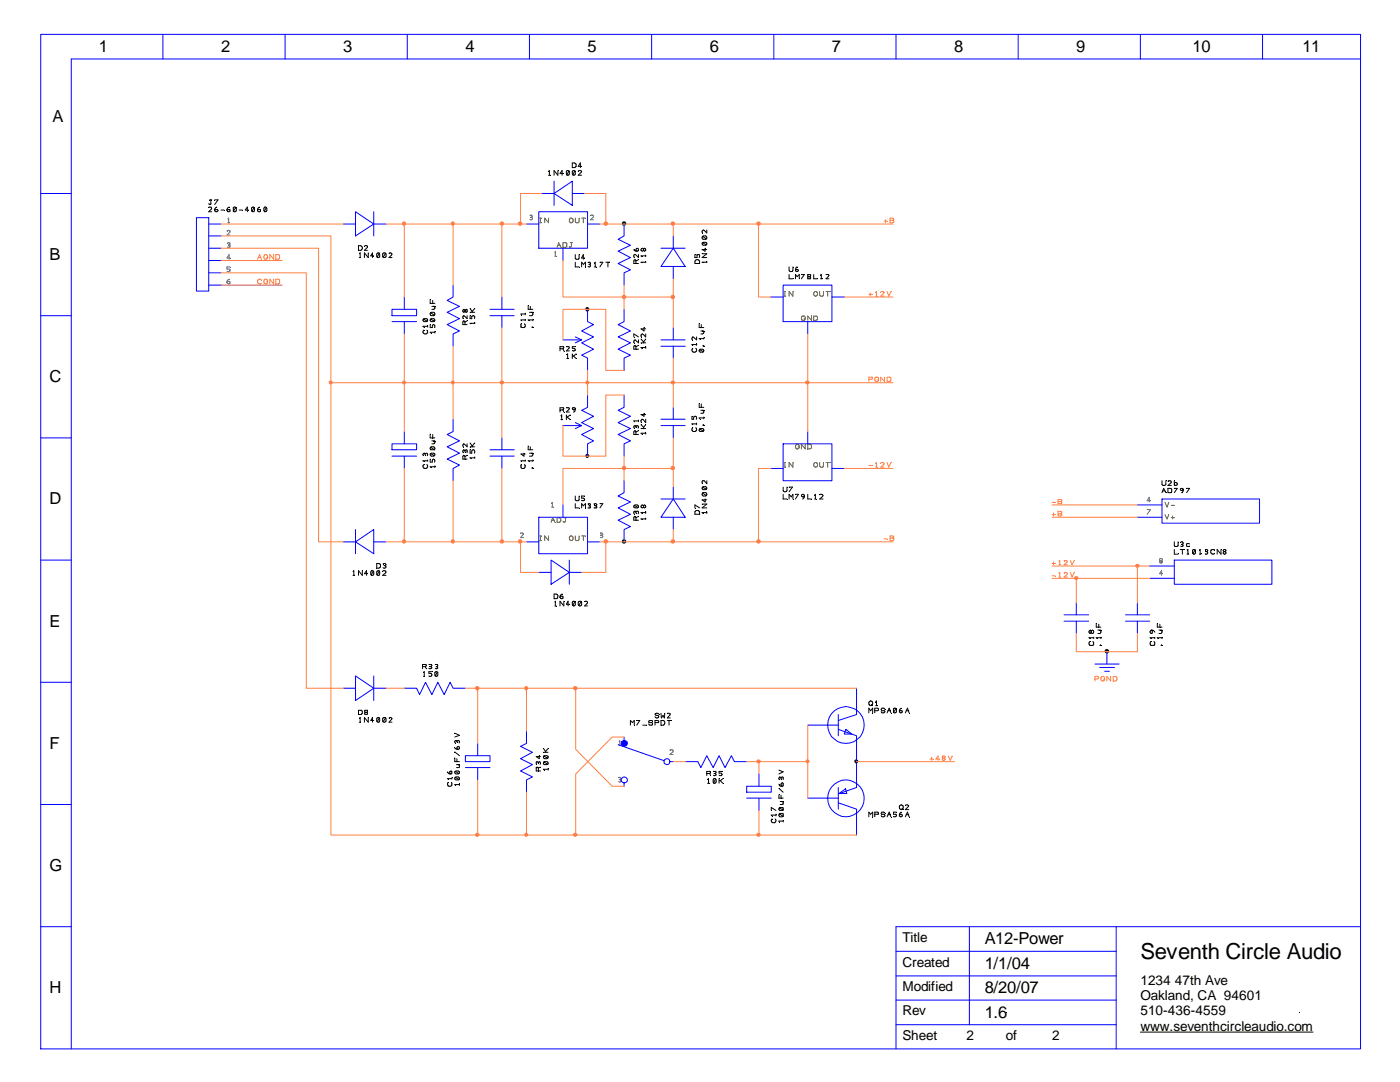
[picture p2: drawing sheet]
<svg xmlns="http://www.w3.org/2000/svg" width="279mm" height="216mm" viewBox="0 0 279 216" stroke-linecap="round" stroke-linejoin="round" font-family="sans-serif">
<defs><g id="words">
<text font-size="4.4" x="227.6" y="191.3">Seventh Circle Audio</text>
<g font-size="3.3">
<text x="19.7" y="10.4">1</text>
<text x="44.1" y="10.4">2</text>
<text x="68.5" y="10.4">3</text>
<text x="92.9" y="10.4">4</text>
<text x="117.3" y="10.4">5</text>
<text x="141.6" y="10.4">6</text>
<text x="166" y="10.4">7</text>
<text x="190.4" y="10.4">8</text>
<text x="214.8" y="10.4">9</text>
<text x="238" y="10.4">10</text>
<text x="259.9" y="10.4">11</text>
<text x="10.5" y="24.4">A</text>
<text x="9.9" y="51.8">B</text>
<text x="9.9" y="76.2">C</text>
<text x="9.9" y="100.6">D</text>
<text x="9.9" y="125.1">E</text>
<text x="9.9" y="149.4">F</text>
<text x="9.9" y="173.8">G</text>
<text x="196.5" y="188.4">A12-Power</text>
<text x="196.5" y="193.3">1/1/04</text>
<text x="9.9" y="198.2">H</text>
<text x="196.5" y="203">1.6</text>
<text x="196.5" y="198.1">8/20/07</text>
</g>
<g font-size="2.7">
<text x="180.1" y="188">Title</text>
<text x="180.1" y="192.9">Created</text>
<text x="180.1" y="197.8">Modified</text>
<text x="227.6" y="196.5">1234</text>
<text x="234.4" y="196.5">47th Ave</text>
<text x="180.1" y="202.6">Rev</text>
<text x="227.6" y="199.6">Oakland, CA 94601</text>
<text x="227.6" y="202.6">510-436-4559</text>
<text x="180.1" y="207.5">Sheet</text>
<text x="192.9" y="207.5">2</text>
<text x="200.7" y="207.5">of</text>
<text x="210" y="207.5">2</text>
<text x="227.6" y="205.7">www.seventhcircleaudio.com</text>
</g>
</g></defs>
<path d="M68.5 44.7h2.5M71 42.2l3.6 2.5-3.6 2.4zM74.6 42.2v4.9M74.6 44.7h2.4" fill="none" stroke="#00f" stroke-width=".2"/>
<g fill="none" stroke="#000" stroke-width=".2">
<path d="M71.5 49h.5l.2 .2 .1 .4-.2 .3-.6 .1zM71.7 51.4h.3M71.7 50.6l.2-.1v.9M72.7 49.1h.6v.3l-.6 .6h.6M73.5 50.5v.9l-.8-.9v.9M74.6 51.1h-.6l.3-.6v.9M75.7 50.5v.8h-.4M75.7 50.5h-.4v.8M75.7 50.5l-.4 .8M77 50.5v.6a.36 .36 0 0 1-.5 .2M77 50.5a.36 .36 0 0 0-.6 .2l.1 .6M77 50.5l-.5 .8"/>
<path d="M77.6 50.5a.36 .36 0 0 1 .6 .2l-.6 .7h.6"/>
</g>
<path d="M71.5 50h.1zM71.7 50.6l.1 .1zM72 51.4l.1 .1zM72.7 49.1l.1 .1zM73.5 50.5h.1zM74.6 51.1h.1zM75.7 50.5l.1 .1zM77 50.5v.1zM77.6 50.5l.1 .1z" fill="#000"/>
<path d="M45.5 44.4h.3" fill="none" stroke="#408080" stroke-width=".2"/>
<path d="M45.8 44.4l.1 .1z" fill="#408080"/>
<path d="M45.5 43.7l.1-.2v.9" fill="none" stroke="#408080" stroke-width=".2"/>
<path d="M45.5 43.7l.1 .1z" fill="#408080"/>
<path d="M45.3 46.1h.6v.2l-.6 .6h.6" fill="none" stroke="#408080" stroke-width=".2"/>
<path d="M45.3 46.1h.1z" fill="#408080"/>
<path d="M45.6 48.9h.3v.4h-.5" fill="none" stroke="#408080" stroke-width=".2"/>
<path d="M45.4 48.5h.5v.3l-.2 .1" fill="none" stroke="#408080" stroke-width=".2"/>
<path d="M45.4 48.5l.1 .1z" fill="#408080"/>
<path d="M45.9 51.5h-.6l.4-.7v.9" fill="none" stroke="#408080" stroke-width=".2"/>
<path d="M45.9 51.5l.1 .1z" fill="#408080"/>
<path d="M45.9 53.3h-.6v.4l.6 .1v.3h-.6" fill="none" stroke="#408080" stroke-width=".2"/>
<path d="M45.9 53.3h.1z" fill="#408080"/>
<path d="M45.4 56.2h.5v.4a.36 .36 0 0 1-.6-.2zM45.7 55.7a.6 .6 0 0 0-.4 .7" fill="none" stroke="#408080" stroke-width=".2"/>
<path d="M45.7 55.7l.1 .1z" fill="#408080"/>
<path d="M39.2 43.4h2.5v14.7h-2.5zM41.7 44.7h2.4M41.7 47.1h2.4M41.7 49.5h2.4M41.7 52h2.4M41.7 54.4h2.4M41.7 56.9h2.4M80.7 137.3h2.4l.6 1.3 1.2-2.5 1.3 2.5 1.2-2.5 1.2 2.5 1.2-2.5 .6 1.2h2.5" fill="none" stroke="#00f" stroke-width=".2"/>
<g fill="none" stroke="#000" stroke-width=".2">
<path d="M41.8 39.9h.4M42.1 39.9v.8l-.2 .1-.2-.2M42.8 39.9h.7l-.7 .9M41.7 41.4l.4-.1 .1 .3-.5 .6h.5M42.9 41.8h.5l.1 .2a.35 .35 0 0 1-.3 .3 .35 .35 0 0 1-.4-.3zM43.3 41.3a.6 .6 0 0 0-.5 .7M44.1 41.9h.6M45.4 41.8h.5v.4a.36 .36 0 0 1-.6-.2zM45.7 41.3a.6 .6 0 0 0-.4 .7M47.1 41.4l.1 .6a.36 .36 0 0 1-.6 .2M47.1 41.4h-.5v.8M47.1 41.4l-.5 .8"/>
<path d="M47.8 41.9h.5M49.6 41.9h-.7l.5-.6v.9M50.7 41.4v.8h-.4M50.7 41.4h-.4v.8M50.7 41.4l-.4 .8M51.5 41.8h.5v.4a.36 .36 0 0 1-.6-.2zM51.8 41.3a.6 .6 0 0 0-.4 .7M53.2 41.4v.8h-.5M53.2 41.4h-.5v.8M53.2 41.4l-.5 .8M84.3 133h.5M84.5 135h.3"/>
<path d="M84.5 134.2l.2-.2v1M84.8 133l.3-.2-.1-.2h-.7v.8M84.8 133l.3 .4M85.6 132.6h.5l.1 .2-.3 .2M85.8 133h.1M85.9 133l.3 .3-.3 .1-.3-.1M86.2 134h-.6v.4h.3l.3 .2-.3 .4-.3-.1M86.9 132.6h.4l.1 .2-.3 .2M87 133h.1M87.1 133l.3 .3-.3 .1-.2-.1M87.3 134.1v.8h-.4M87.3 134.1l-.3-.1-.2 .2 .1 .7"/>
<path d="M87.3 134.1l-.4 .8"/>
</g>
<g fill="#000">
<path d="M41.8 39.9l.1 .1zM42.2 39.9l.1 .1zM42.8 39.9l.1 .1zM41.7 41.4v.1zM43.3 41.3v.1zM44.7 41.9l.1 .1zM45.7 41.3l.1 .1zM47.1 41.4l.1 .1zM48.3 41.9l.1 .1zM49.6 41.9l.1 .1zM50.7 41.4l.1 .1zM51.8 41.3l.1 .1z"/>
<path d="M53.2 41.4l.1 .1zM84.3 133l.1 .1zM84.5 134.2l.1 .1zM85.1 133.4l.1 .1zM85.6 132.6l.1 .1zM85.8 133l.1 .1zM86.2 134l.1 .1zM86.9 132.6l.1 .1zM87 133l.1 .1zM87.3 134.1l.1 .1z"/>
</g>
<path d="M133.7 149.7l.4-.1 .3 .3-.7 .6h.7" fill="none" stroke="#408080" stroke-width=".2"/>
<path d="M133.7 149.7l.1 .1z" fill="#408080"/>
<path d="M123.5 148.7h.3" fill="none" stroke="#408080" stroke-width=".2"/>
<path d="M123.8 148.7l.1 .1z" fill="#408080"/>
<path d="M123.5 147.9l.2-.1v.9" fill="none" stroke="#408080" stroke-width=".2"/>
<path d="M123.5 147.9l.1 .1z" fill="#408080"/>
<path d="M123.6 155.5h.2l.2 .3-.2 .2h-.4" fill="none" stroke="#408080" stroke-width=".2"/>
<path d="M123.6 155.5l.1 .1z" fill="#408080"/>
<path d="M123.4 155.2l.4-.1 .2 .3-.2 .1" fill="none" stroke="#408080" stroke-width=".2"/>
<path d="M123.4 155.2l.1 .1z" fill="#408080"/>
<g fill="none" stroke="#00f" stroke-width=".2">
<path d="M8.1 6.9h263.4v202.4h-263.4zM32.5 6.9v4.9M56.9 6.9v4.9M81.3 6.9v4.9M105.7 6.9v4.9M130 6.9v4.9M154.4 6.9v4.9M178.8 6.9v4.9M203.2 6.9v4.9M227.6 6.9v4.9M252 6.9v4.9M271.5 11.8h-257.3v197.5"/>
<path d="M8.1 38.6h6.1M108.1 38.6h2.5M110.6 38.6l3.6-2.4v4.8zM110.6 36.2v4.8M114.2 38.6h2.5M90.4 56.9v2.4l-1.2 .6 2.5 1.2-2.5 1.2 2.5 1.3-2.5 1.2 2.5 1.2-1.3 .6v2.5M124.5 44.7v2.4l-1.1 .7 2.4 1.1-2.4 1.2 2.4 1.3-2.4 1.2 2.4 1.2-1.3 .6v2.5M8.1 63h6.1M124.5 61.7v2.5l-1.1 .6 2.4 1.2-2.4 1.2 2.4 1.2-2.4 1.3 2.4 1.2-1.3 .6v2.4M124.5 78.8v2.5l-1.1 .6 2.4 1.2-2.4 1.2 2.4 1.2-2.4 1.2 2.4 1.3-1.3 .6v2.4M8.1 87.4h6.1M124.5 95.9v2.4l-1.1 .7 2.4 1.2-2.4 1.1 2.4 1.3-2.4 1.2 2.4 1.3-1.3 .6v2.4"/>
<path d="M8.1 111.8h6.1M8.1 136.1h6.1M123.4 148.6l9.2 3.2M124.5 147.1v.6l-.5 .3a.63 .63 0 0 0 .6 .9 .63 .63 0 0 0 .5-.9l-.6-.3M124.5 156.2l-.5-.2a.63 .63 0 0 1 .6-1 .63 .63 0 0 1 .5 1l-.6 .2v.7M133.7 152l-.1 .3a.6 .6 0 0 1-.9 .1 .6 .6 0 0 1 0-.9 .6 .6 0 0 1 .9 .1l.1 .4h.7M8.1 160.5h6.1M8.1 184.9h6.1M178.8 194.7h44M178.8 199.6h44M178.8 189.8h44M193.5 184.9v19.6"/>
<path d="M222.8 184.9v24.4M271.5 184.9h-92.7v24.4M178.8 204.5h44"/>
</g>
<path d="M124.5 148.3h.1" fill="none" stroke="#00f" stroke-width="1.2"/>
<g fill="none" stroke="#000" stroke-width=".2">
<path d="M109.5 35h.3M109.5 34.2l.1-.2v1M111.3 34v1l-.7-1v1M112.4 34.6h-.6l.4-.6v1M113.5 34.1v.8h-.4M113.5 34.1l-.3-.1-.2 .2 .1 .7M113.5 34.1l-.4 .8M114.2 32.5h.4l.3 .2 .1 .5-.2 .2h-.6zM114.7 34.1l-.2-.1-.3 .2 .1 .7M114.7 34.1v.8h-.4M114.7 34.1l-.4 .8M115.4 34.1l.4-.1 .3 .2-.7 .8h.7"/>
<path d="M116.1 33.2h-.7l.4-.7v.9M126.5 49.8l.1 .2 .6 .1M126.9 52.1l-.2-.3-.1 .1-.1 .7h.9M126.9 52.1v.5M127.4 50.8v.6l-.6-.6h-.2v.6M127.4 51.8l-.5 .3M128.4 49.8l.2-.3 .3 .3v.2l-.3 .1-.2-.1M128.4 49.8v.2M128.4 49.8l-.2-.3-.3 .3v.2l.3 .1 .2-.1M128.9 50.9v.3M128.9 52.2v.2M128.9 52.3h-1l.2 .1"/>
<path d="M128.9 51.1h-1l.2 .1M92.8 64.3l-.1-.2h-.2l-.1 .7h.8M92.8 62l-.3-.3-.1 .3 .1 .3 .3-.2M92.8 62v.1M92.8 64.3v.5M92.8 62l.2-.3 .2 .1v.4l-.2 .1-.2-.2M93.2 63v.6l-.7-.6-.1 .2 .1 .4M93.2 64l-.4 .3M93.8 63v.6h.3v-.4l.3-.2 .3 .2v.4M93.8 62.3h.9M93.8 61.6l.4 .5M94.2 62.1v.2"/>
<path d="M94.7 64.3v.3M94.7 64.5h-.9l.2 .1M94.7 61.6l-.5 .5M126.5 67.2v-.6l.9 .6M126.9 69.2l-.2-.3-.1 .1-.1 .7h.9M126.9 69.2v.5M127.4 67.8v.6l-.7-.6-.2 .3 .1 .3M127.4 68.9l-.5 .3M127.9 68.4h1M127.9 67.6l.5 .6M128.4 68.2v.2M128.5 65.4v.6l-.6-.4h1"/>
<path d="M128.9 66.6v.6l-.7-.6a.36 .36 0 0 0-.2 .6M128.9 69.2v.3M128.9 69.3h-1l.2 .2M128.9 67.6l-.5 .6M126.9 85.2l-.2-.3-.1 .1v.4M126.9 86.2l-.2-.3-.1 .1-.1 .7h.9M126.9 85.2v.1M126.9 86.2v.5M126.9 85.2l.3-.3 .1 .1v.4M127.4 83.8v.4M127.4 85.9l-.5 .3M127.4 84h-.9l.2 .2"/>
<path d="M127.9 85.5h1M127.9 84.8l.5 .5M128.4 85.3v.2M128.5 82.5v.6l-.6-.4h1M128.9 83.7v.6l-.7-.6-.3 .2 .1 .4M128.9 86.3v.3M128.9 86.4h-1l.2 .2M128.9 84.8l-.5 .5M126.6 100.8v.5h.7M126.6 100.8h.7v.5M126.6 100.8l.7 .5M126.9 102.2l-.1-.2h-.2v.5"/>
<path d="M126.9 103.3l-.2-.3-.1 .1-.1 .7h.9M126.9 102.2v.2M126.9 103.3v.5M126.9 102.2l.1-.2h.3v.5M127.4 103l-.5 .3M128.4 101l.2-.2 .3 .2v.2l-.3 .1-.2-.1M128.4 101v.2M128.4 101l-.2-.2-.3 .2v.2l.3 .1 .2-.1M128.9 102.1v.3M128.9 103.4v.2M128.9 103.5h-1l.2 .1M128.9 102.3h-1l.2 .1"/>
<path d="M125.8 144.7v-.9l.4 .4 .4-.4v.9M127.1 143.8h.6l-.6 .9M128.3 144.7h.7M130.2 144l-.2-.2h-.3l-.2 .2v.2l.7 .1v.3l-.5 .1-.2-.3M130.7 144.2h.7l.1-.2-.3-.2h-.5v.9M131.5 142.5l-.3-.2-.5 .2 .1 .2 .6 .1v.4l-.4 .1-.3-.3M131.9 142.3l.1 1 .3-.6 .3 .6 .1-1M131.9 143.8h.5a.54 .54 0 0 1 0 .9h-.5zM133.2 142.4l.3-.1 .3 .2-.6 .8h.6M133.2 143.8h.7M133.5 143.8v.9M227.6 205.9h34.4"/>
<circle cx="127.2" cy="49.8" r=".28"/>
</g>
<g fill="#000">
<path d="M109.5 34.1l.1 .1zM109.8 35l.1 .1zM111.3 34l.1 .1zM112.4 34.6v.1zM113.5 34.1l.1 .1zM114.2 33.4l.1 .1zM114.7 34.1l.1 .1zM115.4 34.1l.1 .1zM116.1 33.2l.1 .1zM126.5 49.8l.1 .1zM126.6 51.4l.1 .1zM126.9 52.6l.1 .1z"/>
<path d="M127.4 51.8l.1 .1zM128.1 52.4l.1 .1zM128.1 51.2l.1 .1zM128.4 49.8l.1 .1zM128.9 50.9v.1zM92.5 63.6v.1zM92.8 64.8l.1 .1zM92.8 62l.1 .1zM93.2 64l.1 .1zM93.8 63l.1 .1zM93.8 62.3l.1 .1zM93.8 61.6h.1z"/>
<path d="M94 64.6l.1 .1zM94.7 64.3l.1 .1zM94.7 61.6h.1zM126.5 67.2l.1 .1zM126.6 68.4l.1 .1zM126.9 69.7l.1 .1zM127.4 68.9l.1 .1zM127.9 68.4l.1 .1zM127.9 67.6l.1 .1zM128 67.2l.1 .1zM128.1 69.5l.1 .1zM128.5 65.4h.1z"/>
<path d="M128.9 69.2v.1zM128.9 67.6v.1zM126.6 85.4l.1 .1zM126.9 86.7l.1 .1zM126.9 85.3h.1zM127.4 85.9l.1 .1zM127.4 83.8l.1 .1zM127.9 85.5l.1 .1zM127.9 84.8h.1zM128 84.3l.1 .1zM128.1 86.6l.1 .1zM128.5 82.5h.1z"/>
<path d="M128.9 86.3v.1zM126.6 102.5l.1 .1zM126.6 100.8l.1 .1zM126.9 103.8l.1 .1zM126.9 102.4h.1zM127.4 103l.1 .1zM128.1 103.6l.1 .1zM128.1 102.4l.1 .1zM128.4 101l.1 .1zM128.9 103.4v.1zM128.9 102.1v.1zM126.6 144.7l.1 .1z"/>
<path d="M127.1 143.8h.1zM129 144.7l.1 .1zM130.2 144l.1 .1zM130.7 144.2l.1 .1zM131.5 142.5l.1 .1zM131.9 144.7l.1 .1zM132.7 142.3l.1 .1zM133.2 142.4l.1 .1zM133.5 143.8h.1zM133.9 143.8h.1zM200.7 202l.1 .1zM259.3 202l.1 .1z"/>
</g>
<g fill="#000" stroke="#000" stroke-width=".2">
<circle cx="124.5" cy="44.6" r=".35"/>
<circle cx="124.5" cy="108" r=".35"/>
</g>
<path d="M107.7 44.4h.3" fill="none" stroke="#808000" stroke-width=".2"/>
<path d="M108 44.4l.1 .1z" fill="#808000"/>
<path d="M107.9 43.5v.9" fill="none" stroke="#808000" stroke-width=".2"/>
<path d="M107.9 43.5v.1z" fill="#808000"/>
<path d="M107.7 43.5h.3" fill="none" stroke="#808000" stroke-width=".2"/>
<path d="M108 43.5l.1 .1z" fill="#808000"/>
<path d="M109.5 43.5v.9l-.8-.9v.9" fill="none" stroke="#808000" stroke-width=".2"/>
<path d="M109.5 43.5l.1 .1z" fill="#808000"/>
<path d="M105.9 43.3h.2l.2 .3-.2 .3-.4-.1" fill="none" stroke="#408080" stroke-width=".2"/>
<path d="M105.9 43.3l.1 .1z" fill="#408080"/>
<path d="M105.7 43l.4-.1 .2 .3-.2 .1" fill="none" stroke="#408080" stroke-width=".2"/>
<path d="M105.7 43l.1 .1z" fill="#408080"/>
<circle cx="114" cy="44" r=".43" fill="none" stroke="#808000" stroke-width=".2"/>
<path d="M113.6 44.1l.1 .1z" fill="#808000"/>
<path d="M114.8 43.5v.7l.3 .2h.4l.1-.9" fill="none" stroke="#808000" stroke-width=".2"/>
<path d="M115.6 43.5l.1 .1z" fill="#808000"/>
<path d="M116.4 43.5v.9" fill="none" stroke="#808000" stroke-width=".2"/>
<path d="M116.4 43.5l.1 .1z" fill="#808000"/>
<path d="M116.1 43.5h.7" fill="none" stroke="#808000" stroke-width=".2"/>
<path d="M116.8 43.5l.1 .1z" fill="#808000"/>
<path d="M117.9 43h.5v.3l-.5 .6h.5" fill="none" stroke="#408080" stroke-width=".2"/>
<path d="M117.9 43v.1z" fill="#408080"/>
<path d="M111.2 49.4l.3-1 .4 1" fill="none" stroke="#808000" stroke-width=".2"/>
<path d="M111.9 49.3l.1 .1z" fill="#808000"/>
<path d="M111.3 48.9h.5" fill="none" stroke="#808000" stroke-width=".2"/>
<path d="M111.8 48.9v.1z" fill="#808000"/>
<path d="M112.4 48.4l.7 .1-.1 .8-.6 .1z" fill="none" stroke="#808000" stroke-width=".2"/>
<path d="M112.4 49.3v.1z" fill="#808000"/>
<path d="M114.2 48.4h-.2v.8l-.2 .2-.2-.2" fill="none" stroke="#808000" stroke-width=".2"/>
<path d="M114.2 48.4l.1 .1z" fill="#808000"/>
<path d="M113.8 48.4h.2" fill="none" stroke="#808000" stroke-width=".2"/>
<path d="M113.8 48.4l.1 .1z" fill="#808000"/>
<path d="M110.7 51.1h.3" fill="none" stroke="#408080" stroke-width=".2"/>
<path d="M111 51.1l.1 .1z" fill="#408080"/>
<path d="M110.7 50.4l.1-.2v.9" fill="none" stroke="#408080" stroke-width=".2"/>
<path d="M110.7 50.4l.1 .1z" fill="#408080"/>
<path d="M105.1 44.7h2.4M107.5 42.2h9.8v7.3h-9.8zM112.4 49.5v2.5M117.3 44.7h2.4" fill="none" stroke="#00f" stroke-width=".2"/>
<path d="M114.8 50.8v.8l.3 .1h.3l.2-.1v-.8M114.8 52.3v1h.8M116.1 53.3v-1l.3 .4 .4-.4v1M116.7 51.5h-.6l.3-.7v.9M117.3 52.4l.4-.1 .2 .3-.2 .1M117.5 52.7h.2M117.7 52.7l.2 .3-.1 .2h-.5M118.6 53.3h.4M118.6 52.5l.2-.2v1M119.7 52.3h.6l-.6 1M120.9 52.3h.8M121.3 52.3v1" fill="none" stroke="#000" stroke-width=".2"/>
<path d="M115.6 50.8l.1 .1zM115.6 53.3h.1zM116.7 51.5l.1 .1zM116.8 53.3h.1zM117.3 52.4l.1 .1zM117.5 52.7l.1 .1zM118.6 52.5l.1 .1zM119.7 52.3l.1 .1zM121.3 52.3l.1 .1zM121.7 52.3l.1 .1z" fill="#000"/>
<path d="M107.7 107.9h.3" fill="none" stroke="#808000" stroke-width=".2"/>
<path d="M108 107.9h.1z" fill="#808000"/>
<path d="M107.9 106.9v1" fill="none" stroke="#808000" stroke-width=".2"/>
<path d="M107.9 106.9v.1z" fill="#808000"/>
<path d="M107.7 106.9h.3" fill="none" stroke="#808000" stroke-width=".2"/>
<path d="M108 106.9l.1 .1z" fill="#808000"/>
<path d="M109.5 106.9v1l-.8-1v1" fill="none" stroke="#808000" stroke-width=".2"/>
<path d="M109.5 106.9l.1 .1z" fill="#808000"/>
<path d="M103.9 106.4l.3-.1 .3 .3-.6 .7h.6" fill="none" stroke="#408080" stroke-width=".2"/>
<path d="M103.9 106.4l.1 .1z" fill="#408080"/>
<circle cx="114" cy="107.4" r=".43" fill="none" stroke="#808000" stroke-width=".2"/>
<path d="M113.6 107.5l.1 .1z" fill="#808000"/>
<path d="M114.8 106.9v.7l.3 .3 .4-.1 .1-.9" fill="none" stroke="#808000" stroke-width=".2"/>
<path d="M115.6 106.9l.1 .1z" fill="#808000"/>
<path d="M116.4 106.9v1" fill="none" stroke="#808000" stroke-width=".2"/>
<path d="M116.4 106.9l.1 .1z" fill="#808000"/>
<path d="M116.1 106.9h.7" fill="none" stroke="#808000" stroke-width=".2"/>
<path d="M116.8 106.9l.1 .1z" fill="#808000"/>
<path d="M119.9 106.8h.3l.1 .2-.2 .3-.3-.1" fill="none" stroke="#408080" stroke-width=".2"/>
<path d="M119.9 106.8h.1z" fill="#408080"/>
<path d="M119.8 106.4h.4l.1 .2-.2 .2" fill="none" stroke="#408080" stroke-width=".2"/>
<path d="M119.8 106.4l.1 .1z" fill="#408080"/>
<path d="M110 104.2l.3-.9 .4 .9" fill="none" stroke="#808000" stroke-width=".2"/>
<path d="M110.7 104.2l.1 .1z" fill="#808000"/>
<path d="M110.1 103.8h.5" fill="none" stroke="#808000" stroke-width=".2"/>
<path d="M110.6 103.8l.1 .1z" fill="#808000"/>
<path d="M111.2 103.3h.4l.3 .2-.1 .6-.6 .1z" fill="none" stroke="#808000" stroke-width=".2"/>
<path d="M111.2 104.2l.1 .1z" fill="#808000"/>
<path d="M113 103.3h-.1v.8l-.3 .1-.2-.1" fill="none" stroke="#808000" stroke-width=".2"/>
<path d="M113 103.3l.1 .1z" fill="#808000"/>
<path d="M112.5 103.3h.4" fill="none" stroke="#808000" stroke-width=".2"/>
<path d="M112.5 103.3l.1 .1z" fill="#808000"/>
<path d="M110.1 101.2h.3" fill="none" stroke="#408080" stroke-width=".2"/>
<path d="M110.4 101.2l.1 .1z" fill="#408080"/>
<path d="M110.1 100.4l.1-.2v1" fill="none" stroke="#408080" stroke-width=".2"/>
<path d="M110.1 100.4l.1 .1z" fill="#408080"/>
<g fill="none" stroke="#00f" stroke-width=".2">
<path d="M80.7 59.3v2.4M100.2 59.3v2.4M131.9 49.5h4.8M134.4 49.5l2.3 3.7h-4.8zM134.4 47.1v2.4M134.4 53.2v2.4M78.2 61.7h4.9v1.3h-4.9zM78.2 64.2h4.9M80.7 64.2v2.4M97.8 63h4.8M97.8 61.7h4.8M100.2 63v2.4"/>
<path d="M112.4 67.8h3.7M114.8 67.2l1.3 .6-1.3 .6M117.3 61.7v2.5l1.1 .6-2.3 1.2 2.3 1.2-2.3 1.2 2.3 1.3-2.3 1.2 1.2 .6v2.4M117.3 78.8v2.5l-1.2 .6 2.3 1.2-2.3 1.2 2.3 1.2-2.3 1.2 2.3 1.3-1.1 .6v2.4M131.9 67.8h4.8M131.9 69.1h4.8M134.4 65.4v2.4M134.4 69.1v2.4M78.2 88.6h4.9v1.1h-4.9zM78.2 91h4.9M80.7 86.1v2.5M80.7 91v2.5"/>
<path d="M90.4 83.7v2.4l-1.2 .6 2.5 1.3-2.5 1.2 2.5 1.2-2.5 1.2 2.5 1.2-1.3 .7v2.4M97.8 91h4.8M97.8 89.7h4.8M100.2 87.4v2.3M100.2 91v2.5M112.4 84.9h3.7M114.8 84.3l1.3 .6-1.3 .6M131.9 99.6h4.8M131.9 83.7h4.8M131.9 84.9h4.8M134.4 99.6l2.3 3.6h-4.8zM134.4 81.3v2.4"/>
<path d="M134.4 84.9v2.5M134.4 97.1v2.5M68.5 108.1h2.5M71 108.1l3.6-2.4v4.8zM71 105.7v4.8M74.6 108.1h2.4M105.1 108.1h2.4M107.5 103.2h9.8v7.3h-9.8zM107.5 114.2h2.5M110 111.8l3.6 2.4-3.6 2.4zM112.4 100.8v2.4M113.6 111.8v4.8"/>
<path d="M113.6 114.2h2.5M117.3 108.1h2.4M134.4 103.2v2.5M68.5 137.3h2.5M71 134.9l3.6 2.4-3.6 2.5zM74.6 134.9v4.9M74.6 137.3h2.4M170.9 137.3v5.3l-3.6 1.2M92.9 150.8h4.9v1.2h-4.9zM92.9 153.2h4.9M95.3 148.3v2.5M95.3 153.2v2.4"/>
<path d="M136.8 152h2.5l.6 1.2 1.2-2.4 1.2 2.4 1.2-2.4 1.2 2.4 1.3-2.4 .6 1.2h2.4M149 156.9h4.9v1.2h-4.9zM149 159.3h4.9M151.5 154.4v2.5M151.5 159.3v2.4M161.2 159.3h6.1M161.2 144.7h6.1M167.3 145.5l3.6 1.3v10.3l-3.6 1.3M167.3 142.6v4.2M167.3 157.1v4.4M167.5 158.3l1.2-.9 .3 .9zM168.8 145.5l1.2 1h-1.5z"/>
<path d="M167.3 160.2l3.6 1.3v5.1"/>
<circle cx="168.8" cy="159.3" r="3.6"/>
<circle cx="168.8" cy="144.7" r="3.7"/>
</g>
<g fill="none" stroke="#000" stroke-width=".2">
<path d="M85.9 59.8v.7h.9M86.4 59.9v.6M138.7 50.8v.6h.4v-.6h.4v.6M138.8 52l.2-.2 .4 .1 .2 .3v.4h-.9zM140.1 50.6h1l-1 .8h1M140.2 47.2l.6-.1a.36 .36 0 0 1 .2 .6M140.2 48.4h.8v.5M140.2 48.4v.5h.8M140.2 47.2a.36 .36 0 0 0 .2 .6l.6-.1M140.2 48.4l.8 .5M140.2 47.2l.8 .5M140.7 49.5v.6l-.6-.3h1"/>
<path d="M141.1 45.9v.6l-.7-.6a.36 .36 0 0 0-.2 .6M141.1 52.2v.2M141.1 52.3h-1l.2 .1M84.5 63.7h.8v.4M84.5 63.7v.4h.8M84.5 63.7l.8 .4M84.6 65.9a.45 .45 0 0 0 0 .6 .45 .45 0 0 0 .6 0 .45 .45 0 0 0 0-.6M85.3 65.1h-.9l.2 .2M85.3 64.9v.4M85.9 64.8v.6h.4v-.4l.2-.2 .3 .2-.1 .4M85.9 63.7h.8v.4M85.9 63.7v.4h.8"/>
<path d="M85.9 62.4l.6-.1a.36 .36 0 0 1 .2 .6M85.9 62.4a.36 .36 0 0 0 .2 .6l.6-.1M85.9 63.7l.8 .4M85.9 62.4l.8 .5M86.2 61.1h.6M86.5 61.1l.2 .1 .1 .4-.6 .1M86.8 66.1v.4M86.8 66.3h-.9l.1 .2M104.1 64.6l-.1 .7 .2 .1 .5-.1 .1-.4-.2-.3M104.8 62.5v.3M104.8 63.8v.2M104.8 63.8h-.8l.1 .2"/>
<path d="M104.8 62.7h-.8l.1 .1M105.4 61v.7h.9M105.7 62.3h.6M105.8 61.1v.6M106.1 62.3a.35 .35 0 0 1 .3 .4 .35 .35 0 0 1-.3 .3h-.4M106.2 65.3h.1zM106.3 63.8h-.9l.2 .2M106.3 63.8v.2M111.8 69.6h.6M112.4 69.6l.1-.3-.1-.1h-.6v.8M112.4 69.6l.1 .4M113 69.2h.5l.1 .1-.6 .7h.6"/>
<path d="M113.1 71.5h.4M113.1 70.8l.2-.2v.9M114.2 70.6v.9M114.2 71h.3M114.5 71l.5 .5M114.8 69.2h-.6v.3h.4l.2 .3-.2 .2-.4-.1M115 70.6l-.5 .4M138.3 69.5l-.1 .1a.45 .45 0 0 0 .1 .7l.6-.2 .1-.3-.1-.3M139 68.7h-.9l.2 .2M139 67.2v.6l-.7-.6-.2 .3 .1 .3M139 68.6v.3M139.5 64.6v.8h1"/>
<path d="M139.6 69.8h.8v.4M139.6 69.8v.4h.8M139.6 69.8l.8 .4M139.9 66h.6M140 64.8v.6M140.2 66l.3 .2-.1 .3-.5 .1M140.4 68.9v.2zM140.5 67.4v.2M140.5 67.6h-1h.2M84.6 92.7a.45 .45 0 0 0 0 .7 .45 .45 0 0 0 .6 0 .45 .45 0 0 0 0-.7M84.8 90.6l.3-.2 .2 .1v.4M84.8 90.6l-.1-.2-.3 .2 .1 .3"/>
<path d="M84.8 90.6v.2M85.3 91.8v.2M85.3 91.9h-.9l.2 .1M85.9 91.6v.6h.4v-.3l.2-.3a.36 .36 0 0 1 .2 .6M85.9 86.6v.8h.9M85.9 89.2h.6a.36 .36 0 0 1 .2 .5M85.9 90.5h.8v.4M85.9 89.2v.5h.8M85.9 90.5v.4h.8M85.9 90.5l.8 .4M85.9 89.2l.8 .5M86.2 88h.6"/>
<path d="M86.4 86.7v.7M86.5 88l.3 .2-.1 .3-.5 .1M86.8 93v.3M86.8 93.1h-.9l.1 .2M92.8 91.1l-.3-.3v.1l-.1 .7h.8M92.8 90l-.3-.3-.1 .3 .1 .3M92.8 90v.2M92.8 91.1v.5M92.8 90l.2-.3 .2 .1v.5M93.2 88.6v.6l-.7-.6-.1 .2 .1 .4M93.2 90.8l-.4 .3M93.8 89.7v.7h.3v-.4l.3-.3 .3 .3v.4"/>
<path d="M93.8 89.2h.9M93.8 88.4l.4 .6M94.2 89v.2M94.7 91.2v.2M94.7 91.4h-.9h.2M94.7 88.4l-.5 .6M104.1 92.7l-.1 .6 .6 .2a.45 .45 0 0 0 0-.8M104.6 90.4v.6l-.6-.4h.8M104.8 91.9h-.8l.1 .1M104.8 91.8v.2M105.4 89v.7h.9M105.7 90.4h.6"/>
<path d="M105.8 89.2v.5M106.1 90.4l.2 .2v.3l-.6 .1M106.2 93.4h.1zM106.3 91.9h-.9l.2 .1M106.3 91.8v.2M111.8 81.8h.6M111.9 83.7h.4M111.9 83l.2-.2v.9M112.4 81.8l.1-.3-.1-.1h-.6v.8M112.4 81.8l.1 .4M113 81.4h.5l.1 .1-.6 .7h.6M113 82.8v.9"/>
<path d="M113 83.2h.2M113.2 83.2l.6 .5M113.8 82.8l-.6 .4M114.3 81.4h.4v.3h-.4zM114.8 81.5a.52 .52 0 0 1-.3 .7M114.8 99v.7l.3 .2h.3l.2-.2v-.7M116.7 99h-.6v.4h.3l.3 .3-.3 .2-.3-.1M138.1 83.1v.6h.3v-.4l.3-.2 .3 .2-.1 .4M138.3 85.3l-.2 .6 .2 .2h.4l.3-.2-.1-.6M139 84.4v.4M139 84.6h-.9l.2 .2M139.5 80.5v.8h1"/>
<path d="M139.6 85.6h.8v.4M139.6 85.6v.4h.8M139.6 85.6l.8 .4M139.9 81.9h.6M140 80.6v.7M140.2 98.4a.36 .36 0 0 0 .2 .6l.6-.1M140.2 97.2h.8v.4M140.2 98.4l.6-.1a.36 .36 0 0 1 .2 .6M140.2 97.2v.4h.8M140.2 98.4l.8 .5M140.2 97.2l.8 .4M140.2 81.9l.3 .2-.1 .3-.5 .1"/>
<path d="M140.4 84.8v.1zM140.5 83.2v.4M140.5 83.4h-1l.2 .2M140.7 99.6v.6l-.6-.5h1M141.1 95.9v.6l-.6-.6h-.3v.6M70.4 114.8h.4M70.4 114l.2-.1v.9M72.3 113.9v.9l-.8-.9v.9M73.3 114.5h-.6l.5-.6v.9M74.5 114v.7h-.4M74.5 114h-.4v.7M74.5 114l-.4 .7"/>
<path d="M75.2 112.4h.4l.3 .3-.1 .6-.6 .1zM75.7 114h-.4v.7M75.7 114v.7h-.4M75.7 114l-.4 .7M76.4 114l.4-.1 .2 .2-.6 .7h.6M76.5 112.5a.36 .36 0 0 1 .5 .2l-.2 .2M76.6 112.9h.2M76.8 112.9l.2 .2a.36 .36 0 0 1-.5 .2M110.6 118.5h.4l.3 .3-.1 .6-.6 .1zM111.8 119h.6v.4a.36 .36 0 0 1-.6-.2zM112.2 118.5a.6 .6 0 0 0-.4 .7M112.5 120v.9l-.7-.9v.9"/>
<path d="M114.8 100.5v.8h.8M116.1 101.3v-.8l.3 .4 .4-.4v.8M117.3 100.6l.4-.1 .2 .2-.2 .2M117.5 100.9h.2M117.7 100.9l.2 .3-.1 .1h-.5M118.5 100.6h.5v.2l-.1 .1M118.7 100.9h.2M118.9 100.9l.2 .3-.1 .1h-.5M119.7 100.5h.6l-.6 .8M138.7 101.3v-.5l.9 .5M138.9 101.9a.52 .52 0 0 1 .7 .2v.5h-.9v-.5zM140.1 100.6h1l-1 .7h1"/>
<path d="M141.1 102.1v.3M141.1 102.3h-1l.2 .1M110.7 120.9h.3M110.7 120.1l.1-.1v.9M113.6 120.6h-.6l.4-.6v.9M114.7 120.1v.7h-.4M114.7 120.1h-.4v.7M114.7 120.1l-.4 .7M116 120.1l.1 .5a.36 .36 0 0 1-.6 .2M116 120.1a.36 .36 0 0 0-.6 .1l.1 .6M116 120.1l-.5 .7M116.7 120.1a.36 .36 0 0 1 .6 .1l-.6 .7h.6"/>
<path d="M71.5 141.7h.6l.2 .6-.3 .3h-.5zM71.7 144.1h.3M71.7 143.3l.2-.1v.9M73 142.2l-.3-.3 .1-.2h.5v.4l-.1 .1M73 142.2l-.3 .2 .3 .2 .3-.1v-.3h-.1M73 142.2h.2M73.5 143.2v.9l-.8-.9v.9M74.6 143.8h-.6l.3-.6v.9M75.7 143.3h-.4v.7M75.7 143.3v.7h-.4M75.7 143.3l-.4 .7M77 143.3v.5a.36 .36 0 0 1-.5 .2"/>
<path d="M77 143.3a.36 .36 0 0 0-.6 .1l.1 .6M77 143.3l-.5 .7M77.6 143.3a.36 .36 0 0 1 .6 .1l-.6 .7h.6M89.3 154l.2 .3 .5 .1M89.4 156.1l-.1 .4 .3 .4 .6-.2-.1-.6M89.7 154l.3-.2 .2 .1v.4h-.4zM90.2 155.4h-.9h.1M90.2 155.2v.2M90.8 151.2v.8h.9M90.8 150l.9 .8M90.8 149.2v.2l.6 .1M90.8 146.3l.9 .4-.9 .4"/>
<path d="M90.8 153.9v.4h.8M90.8 153.9h.8v.4M90.8 155.1h.8v.4M90.8 155.1v.4h.8M90.8 155.1l.8 .4M90.8 153.9l.8 .4M91.1 152.6h.6M91.2 147.9l.2-.2 .2 .1v.5M91.2 147.9l-.2-.2-.2 .1v.5M91.2 147.9v.2M91.2 151.4v.6M91.4 152.6a.36 .36 0 0 1 .2 .6h-.5"/>
<path d="M91.7 156.4v.3M91.7 156.5h-.9l.1 .2M141.1 154.3h.5M141.2 156.3h.4M141.2 155.5l.2-.1v.9M141.6 154.3l.2-.2-.1-.2h-.6v.9M141.6 154.3l.2 .5M142.4 153.9h.4l.1 .2-.2 .2M142.5 154.3h.2M142.7 154.3l.2 .3-.2 .2-.3-.1M142.8 155.4h-.4v.8M142.8 155.4v.8h-.4"/>
<path d="M142.8 155.4l-.4 .8M143.5 155.4v.9M143.5 155.8h.3M143.8 155.8l.5 .5M144.1 153.9h-.6v.4h.4l.2 .2-.2 .3-.4-.1M144.3 155.4l-.5 .4M155.4 156.5l.2 .3 .5 .1M155.4 158.6v.7h.9M155.4 157.3l.9 .8M155.4 153.7l.9 .3-.9 .4M155.7 159.9h.6M155.9 155.3l.2-.3 .2 .1v.4"/>
<path d="M155.9 155.3l-.3-.3-.2 .3 .1 .2M155.9 155.3v.1M155.9 158.7v.6M156 156.3h.3v.5l-.2 .1a.36 .36 0 0 1-.1-.6zM156.1 159.9l.2 .1v.4l-.6 .1M173.4 142.2v-.9l.3 .5 .5-.5v.9M173.9 140.5l.3 .3M174.6 141.8h.6l.1-.2-.1-.3h-.6v.9M174.8 140.8h.3M174.8 140l.1-.1v.9M176.6 141.6l-.2-.3h-.4l-.1 .3v.1l.6 .1 .1 .2-.2 .2h-.4l-.1-.2M177 142.2l.5-.9 .3 .9"/>
<path d="M177.2 141.8h.4M178.8 141.4l.1 .6a.36 .36 0 0 1-.6 .2M178.8 141.4h-.5v.8M178.8 141.4l-.5 .8M179.6 141.8h.4v.4h-.4zM179.8 141.3l-.2 .3-.1 .4M180.7 142.2l.4-.9 .3 .9M180.8 141.8h.6M153.9 161.7v-.6l1 .6M154.1 163.4l-.2 .3 .1 .3 .6 .2a.45 .45 0 0 0 .1-.8M154.9 162.6h-1l.2 .2M154.9 162.5v.3"/>
<path d="M155.5 161.2h.8v.4M155.5 162.4h.8v.5M155.5 162.4l-.1 .3 .2 .3 .7-.1M155.5 161.2l-.1 .3 .2 .2 .7-.1M155.5 162.4l.8 .5M155.5 161.2l.8 .4M156.3 163.7v.3M156.3 163.8h-.9l.1 .2M173.4 163v-.9l.3 .4 .5-.4v.9M174.6 162.5h.7v-.2l-.1-.2h-.6v.9M176.6 162.3l-.2-.2h-.4l-.1 .2v.2h.5l.2 .2-.2 .3h-.4l-.1-.3M177 163l.5-.9 .3 .9"/>
<path d="M177.2 162.6h.4M178.9 162.1h-.6v.4h.5l.1 .1-.3 .4-.3-.1M179.8 162.1l-.3 .4v.2M180 161.3l.3 .2M180.7 160.7l.4-.1 .3 .2-.7 .7h.7M180.7 163l.4-.9 .3 .9M180.8 162.6h.6"/>
<circle cx="91.5" cy="149.2" r=".28"/>
<circle cx="173.8" cy="140.4" r=".43"/>
<circle cx="179.8" cy="162.7" r=".28"/>
<circle cx="179.9" cy="161.1" r=".45"/>
</g>
<g fill="#000">
<path d="M85.9 59.8v.1zM138.7 50.8l.1 .1zM139.6 52.6l.1 .1zM140.1 50.6l.1 .1zM140.2 48.4l.1 .1zM140.2 47.2h.1zM140.2 46.5l.1 .1zM140.3 52.4l.1 .1zM140.7 49.5l.1 .1zM84.5 63.7l.1 .1zM84.6 65.9l.1 .1zM84.6 65.3l.1 .1z"/>
<path d="M85.3 64.9l.1 .1zM85.9 64.8v.1zM85.9 63.7l.1 .1zM85.9 62.4l.1 .1zM86 66.5h.1zM86.4 60.5v.1zM86.5 61.1l.1 .1zM86.8 66.1l.1 .1zM86.8 61.1l.1 .1zM104.1 64.6v.1zM104.1 64v.1zM104.1 62.8v.1z"/>
<path d="M104.8 63.8h.1zM104.8 62.5l.1 .1zM105.4 61h.1zM105.6 64l.1 .1zM105.8 61.7l.1 .1zM106.1 62.3l.1 .1zM106.3 65.3l.1 .1zM106.3 63.8h.1zM106.3 62.3l.1 .1zM111.8 69.6v.1zM112.5 70l.1 .1zM113 69.2l.1 .1z"/>
<path d="M113.1 70.8l.1 .1zM113.5 71.5v.1zM114.2 70.6l.1 .1zM114.8 69.1l.1 .1zM115 70.6l.1 .1zM115 71.5l.1 .1zM138.2 67.8l.1 .1zM138.3 69.5v.1zM138.3 68.9v.1zM139 68.6l.1 .1zM139.5 64.6l.1 .1zM139.6 69.8h.1z"/>
<path d="M139.7 67.6l.1 .1zM140.2 66l.1 .1zM140.5 69v.1zM140.5 67.4v.1zM140.5 66v.1zM84.5 90.9l.1 .1zM84.6 92.7l.1 .1zM84.6 92l.1 .1zM84.8 90.8h.1zM85.3 91.8l.1 .1zM85.9 91.6v.1zM85.9 86.6v.1z"/>
<path d="M85.9 90.5l.1 .1zM85.9 89.2l.1 .1zM86 93.3l.1 .1zM86.4 87.4v.1zM86.5 88l.1 .1zM86.8 93h.1zM86.8 88l.1 .1zM92.5 90.3v.1zM92.8 91.6l.1 .1zM92.8 90.2l.1 .1zM93.2 90.8l.1 .1zM93.8 89.7l.1 .1z"/>
<path d="M93.8 89.2h.1zM93.8 88.4l.1 .1zM94 91.4l.1 .1zM94.7 91.2l.1 .1zM94.7 88.4l.1 .1zM104.1 92.7v.1zM104.1 92v.1zM104.6 90.4v.1zM104.8 91.8l.1 .1zM105.4 89l.1 .1zM105.6 92l.1 .1zM105.8 89.7l.1 .1z"/>
<path d="M106.1 90.4l.1 .1zM106.3 93.4l.1 .1zM106.3 91.8l.1 .1zM106.3 90.4l.1 .1zM111.8 81.8v.1zM111.9 83l.1 .1zM112.3 83.7l.1 .1zM112.5 82.2l.1 .1zM113 81.4h.1zM113 82.8l.1 .1zM113.8 82.8l.1 .1zM113.8 83.7l.1 .1z"/>
<path d="M114.8 81.5l.1 .1zM115.6 99l.1 .1zM116.7 99l.1 .1zM138.1 83.1h.1zM138.3 85.3v.1zM139 84.4l.1 .1zM139.5 80.5l.1 .1zM139.6 85.6l.1 .1zM139.7 83.6l.1 .1zM140 81.3v.1zM140.2 98.4l.1 .1zM140.2 97.2l.1 .1z"/>
<path d="M140.2 96.5l.1 .1zM140.2 81.9l.1 .1zM140.5 84.8v.1zM140.5 83.2v.1zM140.5 81.9v.1zM140.7 99.6l.1 .1zM70.4 114l.1 .1zM70.8 114.8l.1 .1zM72.3 113.9l.1 .1zM73.3 114.5l.1 .1zM74.5 114h.1zM75.2 113.4l.1 .1z"/>
<path d="M75.7 114h.1zM76.4 114h.1zM76.5 112.5v.1zM76.6 112.9h.1zM110.6 119.5h.1zM112.2 118.5l.1 .1zM115.6 101.3l.1 .1zM116.8 101.3l.1 .1zM117.3 100.6l.1 .1zM117.5 100.9l.1 .1zM118.5 100.6l.1 .1zM118.7 100.9l.1 .1z"/>
<path d="M119.7 100.5l.1 .1zM138.7 101.3l.1 .1zM139.6 102.6l.1 .1zM140.1 100.6l.1 .1zM140.3 102.4l.1 .1zM141.1 102.1v.1zM110.7 120.1l.1 .1zM111 120.9l.1 .1zM112.5 120l.1 .1zM113.6 120.6h.1zM114.7 120.1h.1zM116 120.1h.1z"/>
<path d="M116.7 120.1h.1zM71.5 142.6l.1 .1zM71.7 143.3l.1 .1zM72 144.1l.1 .1zM73.5 143.2l.1 .1zM74.6 143.8h.1zM75.7 143.3h.1zM77.6 143.3h.1zM89.3 154l.1 .1zM89.4 156.1l.1 .1zM89.4 155.4l.1 .1zM90.2 155.2l.1 .1z"/>
<path d="M90.8 151.2v.1zM90.8 150v.1zM90.8 149.2v.1zM90.8 146.3v.1zM90.8 155.1l.1 .1zM90.8 153.9l.1 .1zM90.8 148.3h.1zM90.9 156.7l.1 .1zM91.2 152l.1 .1zM91.2 148.1l.1 .1zM91.4 152.6l.1 .1zM91.7 156.4l.1 .1z"/>
<path d="M91.7 152.6l.1 .1zM141.1 154.3v.1zM141.2 155.5l.1 .1zM141.6 156.3v.1zM141.8 154.8l.1 .1zM142.4 153.9l.1 .1zM142.5 154.3l.1 .1zM142.8 155.4l.1 .1zM143.5 155.4h.1zM144.1 153.9l.1 .1zM144.3 155.4h.1zM144.3 156.3l.1 .1z"/>
<path d="M155.4 158.5l.1 .1zM155.4 157.3l.1 .1zM155.4 156.5h.1zM155.4 153.7l.1 .1zM155.5 155.5l.1 .1zM155.9 159.3h.1zM155.9 155.4l.1 .1zM173.4 140.5h.1zM174.2 140.8v.1zM174.2 142.2v.1zM174.6 141.8l.1 .1zM174.8 140v.1z"/>
<path d="M175.1 140.8l.1 .1zM176.6 141.6h.1zM177.6 141.8l.1 .1zM177.8 142.2l.1 .1zM178.8 141.4l.1 .1zM179.8 141.3l.1 .1zM181.4 141.8v.1zM181.4 142.2l.1 .1zM153.9 161.7l.1 .1zM154.1 163.4l.1 .1zM154.1 162.8l.1 .1zM154.9 162.5v.1z"/>
<path d="M155.5 164l.1 .1zM155.5 162.4l.1 .1zM155.5 161.2l.1 .1zM156.1 159.9l.1 .1zM156.3 163.7l.1 .1zM156.3 159.9l.1 .1zM174.2 163v.1zM174.6 162.5l.1 .1zM176.6 162.3l.1 .1zM177.6 162.6h.1zM177.8 163l.1 .1zM178.9 162.1h.1z"/>
<path d="M179.5 161.2l.1 .1zM179.8 162.1h.1zM180.3 161.5v.1zM180.7 160.7l.1 .1zM181.4 163l.1 .1z"/>
</g>
<g fill="#000" stroke="#000" stroke-width=".2">
<circle cx="117.2" cy="61.7" r=".33"/>
<circle cx="117.2" cy="91" r=".31"/>
<circle cx="170.9" cy="151.9" r=".31"/>
</g>
<path d="M156.5 59.1h.3" fill="none" stroke="#808000" stroke-width=".2"/>
<path d="M156.8 59.1l.1 .1z" fill="#808000"/>
<path d="M156.6 58.2v.9" fill="none" stroke="#808000" stroke-width=".2"/>
<path d="M156.6 58.2l.1 .1z" fill="#808000"/>
<path d="M156.5 58.2h.3" fill="none" stroke="#808000" stroke-width=".2"/>
<path d="M156.8 58.2l.1 .1z" fill="#808000"/>
<path d="M158.2 58.2v.9l-.7-.9v.9" fill="none" stroke="#808000" stroke-width=".2"/>
<path d="M158.2 58.2l.1 .1z" fill="#808000"/>
<circle cx="162.8" cy="58.7" r=".43" fill="none" stroke="#808000" stroke-width=".2"/>
<path d="M162.4 58.8h.1z" fill="#808000"/>
<path d="M163.6 58.2v.6l.2 .3 .5-.1v-.8" fill="none" stroke="#808000" stroke-width=".2"/>
<path d="M164.3 58.2l.1 .1z" fill="#808000"/>
<path d="M165.2 58.2v.9" fill="none" stroke="#808000" stroke-width=".2"/>
<path d="M165.2 58.2l.1 .1z" fill="#808000"/>
<path d="M164.8 58.2h.8" fill="none" stroke="#808000" stroke-width=".2"/>
<path d="M165.6 58.2l.1 .1z" fill="#808000"/>
<path d="M160.7 63.3l-.2-.2h-.4l-.2 .6a.39 .39 0 0 0 .5 .2 .39 .39 0 0 0 .3-.3h-.3" fill="none" stroke="#808000" stroke-width=".2"/>
<path d="M160.7 63.3l.1 .1z" fill="#808000"/>
<path d="M162 63.1v.8l-.8-.8v.8" fill="none" stroke="#808000" stroke-width=".2"/>
<path d="M161.9 63l.1 .1z" fill="#808000"/>
<path d="M162.4 63.1l.7 .1v.6l-.7 .1z" fill="none" stroke="#808000" stroke-width=".2"/>
<path d="M162.4 63.9l.1 .1z" fill="#808000"/>
<path d="M153.8 59.3h2.5M156.3 56.9h9.7v7.3h-9.7zM166 59.3h2.5M161.2 64.2v2.4" fill="none" stroke="#00f" stroke-width=".2"/>
<g fill="none" stroke="#000" stroke-width=".2">
<path d="M157.5 53.3v.6l.2 .3 .5-.1v-.8M157.5 54.8v.8h.7M158.7 55.6v-.8l.4 .4 .4-.4v.8M158.9 53.8h.4v.3l-.4 .1-.2-.3zM159.1 53.3l-.3 .2-.1 .4M159.9 54.8h.6l-.6 .8M161.4 55.2l-.2 .1v.3h.5l.1-.1-.3-.3M161.4 55.2l-.2-.1v-.3h.5l.1 .1-.3 .3M161.4 55.2h.1M162.4 54.8v.8h.8M163.7 55.6h.4M163.7 54.9l.2-.1v.8"/>
<path d="M164.8 54.8h.6v.1l-.6 .7h.6"/>
</g>
<path d="M158.2 53.3h.1zM158.2 55.6l.1 .1zM159.1 53.3h.1zM159.5 55.6l.1 .1zM159.9 54.8l.1 .1zM161.5 55.2l.1 .1zM163.2 55.6v.1zM163.7 54.9h.1zM164.1 55.6l.1 .1zM164.8 54.8l.1 .1z" fill="#000"/>
<path d="M156.5 93.2h.3" fill="none" stroke="#808000" stroke-width=".2"/>
<path d="M156.8 93.2l.1 .1z" fill="#808000"/>
<path d="M156.6 92.3v.9" fill="none" stroke="#808000" stroke-width=".2"/>
<path d="M156.6 92.3l.1 .1z" fill="#808000"/>
<path d="M156.5 92.3h.3" fill="none" stroke="#808000" stroke-width=".2"/>
<path d="M156.8 92.3l.1 .1z" fill="#808000"/>
<path d="M158.2 92.3v.9l-.7-.9v.9" fill="none" stroke="#808000" stroke-width=".2"/>
<path d="M158.2 92.3l.1 .1z" fill="#808000"/>
<circle cx="162.8" cy="92.8" r=".43" fill="none" stroke="#808000" stroke-width=".2"/>
<path d="M162.4 92.9l.1 .1z" fill="#808000"/>
<path d="M163.6 92.3v.7l.2 .2 .5-.1v-.8" fill="none" stroke="#808000" stroke-width=".2"/>
<path d="M164.3 92.3l.1 .1z" fill="#808000"/>
<path d="M165.2 92.3v.9" fill="none" stroke="#808000" stroke-width=".2"/>
<path d="M165.2 92.3l.1 .1z" fill="#808000"/>
<path d="M164.8 92.3h.8" fill="none" stroke="#808000" stroke-width=".2"/>
<path d="M165.6 92.3l.1 .1z" fill="#808000"/>
<path d="M159.5 89l-.2-.3a.44 .44 0 0 0-.6 .3 .44 .44 0 0 0 .5 .6l.3-.4h-.2" fill="none" stroke="#808000" stroke-width=".2"/>
<path d="M159.5 89l.1 .1z" fill="#808000"/>
<path d="M160.7 88.6v1l-.8-1v1" fill="none" stroke="#808000" stroke-width=".2"/>
<path d="M160.7 88.6l.1 .1z" fill="#808000"/>
<path d="M161.2 88.6h.4l.3 .2 .1 .4-.2 .3-.6 .1z" fill="none" stroke="#808000" stroke-width=".2"/>
<path d="M161.2 89.6l.1 .1z" fill="#808000"/>
<path d="M153.8 93.5h2.5M156.3 88.6h9.7v7.3h-9.7zM161.2 86.1v2.5M166 93.5h2.5M212.3 124h5M212.3 122.7h5M214.8 120.3v2.4M214.8 124v2.4M224.6 124h4.8M224.6 122.7h4.8M227 120.3v2.4M227 124v2.4" fill="none" stroke="#00f" stroke-width=".2"/>
<g fill="none" stroke="#000" stroke-width=".2">
<path d="M156.3 97.2v.7l.2 .2 .5-.1 .1-.8M156.3 98.6v1h.8M157.5 97.2h.7l-.7 .9M157.5 99.6v-1l.4 .5 .3-.5v1M158.7 98.6h.6l-.6 1M160.5 98.9v.2l-.3 .5M161.2 98.6v1h.8M162.6 99.6h.2M162.6 98.8l.1-.2v1M163.6 98.7l.4-.1 .3 .3-.7 .7h.7M217.5 128l-.2 .3 .2 .5 .7-.1 .1-.4-.2-.3M217.8 126l.2-.3a.35 .35 0 0 1 .3 .4 .35 .35 0 0 1-.3 .3l-.2-.2"/>
<path d="M217.8 126l-.2-.3a.35 .35 0 0 0-.3 .4 .35 .35 0 0 0 .3 .3l.2-.2M217.8 126v.2M218.3 127.3h-1l.2 .1M218.3 127.2v.2M218.8 124.4v.7h.9M219.1 125.7h.6M219.3 124.5v.6M219.5 125.7a.35 .35 0 0 1 .2 .4 .35 .35 0 0 1-.2 .3h-.4M219.6 128.7l.1 .1h-.2zM219.7 127.3h-.9l.1 .1M219.7 127.2v.2M229.6 125.8h.4v.5l-.2 .1a.36 .36 0 0 1-.2-.6z"/>
<path d="M229.7 128l-.2 .3 .2 .5 .7-.1 .1-.4-.2-.3M229.8 125.7a.6 .6 0 0 1 .7 .5M230.5 127.3h-1l.2 .1M230.5 127.2v.2M231 124.4v.7h.9M231.3 125.7h.6M231.5 124.5v.6M231.6 125.7a.35 .35 0 0 1 .3 .4 .35 .35 0 0 1-.3 .3h-.3M231.8 128.7l.1 .1h-.2zM231.9 127.3h-.9l.1 .1M231.9 127.2v.2"/>
<circle cx="160.3" cy="98.9" r=".28"/>
</g>
<g fill="#000">
<path d="M157.1 97.2v.1zM157.1 99.6v.1zM157.5 97.2l.1 .1zM158.2 99.6l.1 .1zM158.7 98.6l.1 .1zM160.5 98.9l.1 .1zM161.9 99.6l.1 .1zM162.6 98.8v.1zM162.8 99.6l.1 .1zM163.6 98.7l.1 .1zM217.5 128l.1 .1zM217.5 127.4l.1 .1z"/>
<path d="M217.8 126v.1zM218.3 127.2l.1 .1zM218.8 124.4l.1 .1zM218.9 127.4l.1 .1zM219.3 125.1l.1 .1zM219.5 125.7v.1zM219.7 128.7l.1 .1zM219.7 127.2l.1 .1zM219.7 125.7l.1 .1zM229.7 128l.1 .1zM229.7 127.4l.1 .1zM229.8 125.7l.1 .1z"/>
<path d="M230.5 127.2v.1zM231 124.4l.1 .1zM231.1 127.4l.1 .1zM231.5 125.1l.1 .1zM231.6 125.7l.1 .1zM231.9 128.7l.1 .1zM231.9 127.2l.1 .1zM231.9 125.7l.1 .1z"/>
</g>
<path d="M232.5 100.2l.4 1 .4-1" fill="none" stroke="#808000" stroke-width=".2"/>
<path d="M233.3 100.2v.1z" fill="#808000"/>
<path d="M233.8 100.8h.6" fill="none" stroke="#808000" stroke-width=".2"/>
<path d="M234.4 100.8v.1z" fill="#808000"/>
<path d="M229.6 99.9h-.7l.5-.7v1" fill="none" stroke="#408080" stroke-width=".2"/>
<path d="M229.5 99.8l.1 .1z" fill="#408080"/>
<path d="M232.5 102.7l.4 .8 .4-.8" fill="none" stroke="#808000" stroke-width=".2"/>
<path d="M233.3 102.7v.1z" fill="#808000"/>
<path d="M233.8 103.3h.6" fill="none" stroke="#808000" stroke-width=".2"/>
<path d="M234.4 103.3v.1z" fill="#808000"/>
<path d="M234 103v.5" fill="none" stroke="#808000" stroke-width=".2"/>
<path d="M234 103h.1z" fill="#808000"/>
<path d="M228.9 101.7h.7l-.7 .9" fill="none" stroke="#408080" stroke-width=".2"/>
<path d="M228.9 101.7l.1 .1z" fill="#408080"/>
<path d="M231.9 99.6h19.5v4.8h-19.5zM227 100.8h4.9M227 103.2h4.9" fill="none" stroke="#00f" stroke-width=".2"/>
<path d="M231.9 95.9v.8l.3 .2 .5-.2v-.8M231.9 98.3l.3-.8 .5 .8M232.1 98h.4M233.1 96l.4-.1 .3 .3-.7 .7h.7M233.1 97.5h.7v.8h-.7zM234.4 96.5l.1-.2a.34 .34 0 0 1 .4 .4l-.2 .2-.3-.2M234.4 95.9v1M234.4 97.5h.5l-.5 .8M235.5 97.6l.3-.1 .3 .1-.1 .3-.4-.1zM236.1 97.6a.52 .52 0 0 1-.3 .7M236.8 97.5h.6l-.6 .8" fill="none" stroke="#000" stroke-width=".2"/>
<path d="M232.5 98h.1zM232.7 95.9v.1zM232.7 98.3v.1zM233.1 96l.1 .1zM233.1 98.3l.1 .1zM234.4 96.5v.1zM234.4 95.9v.1zM236.1 97.6l.1 .1zM236.8 97.5h.1z" fill="#000"/>
<path d="M231.6 111.9h.2M231.6 111.9l-.2-.2 .2-.3h.2l.2 .3-.2 .2M231.6 111.9l-.2 .2 .2 .3h.2l.2-.3-.2-.2" fill="none" stroke="#408080" stroke-width=".2"/>
<path d="M231.8 111.9l.1 .1z" fill="#408080"/>
<path d="M232 114.5h-.6l.4-.6v.9" fill="none" stroke="#408080" stroke-width=".2"/>
<path d="M232 114.5l.1 .1z" fill="#408080"/>
<path d="M229.4 112.9h5M229.4 115.4h5M234.4 111.8h19.4v4.8h-19.4zM218.5 132.5h4.9M219.5 133.2h2.9M220.5 133.9h.9M220.9 130v2.5M105.1 145.9v2.4l-1.2 .6 2.4 1.2-2.4 1.3 2.4 1.2-2.4 1.2 2.4 1.2-1.2 .6v2.5" fill="none" stroke="#00f" stroke-width=".2"/>
<g fill="none" stroke="#000" stroke-width=".2">
<path d="M234.4 108.1v.8l.1 .2 .6-.2v-.8M234.4 109.6v1h.7M235.5 109.6h.8M235.6 108.2h.5v.2l-.1 .2M235.8 108.6h.2M236 108.6l.1 .3-.1 .2-.4-.1M236 109.6v1M236.9 110.6h.3M236.9 109.7l.2-.1v1M237.4 108.5h-.6v.5h.6M238.5 109.7v.8h-.4M238.5 109.7l-.2-.1-.3 .2 .1 .7"/>
<path d="M238.5 109.7l-.4 .8M239.4 110.6h.3M239.4 109.7l.1-.1v1M240.5 109.7l.3-.1 .2 .2-.2 .3M240.6 110.1h.2M240.8 110.1l.2 .2v.2h-.5M242.4 109.7l-.4-.1-.4 .3 .2 .6 .3 .1 .3-.2M243.7 109.6v1l-.8-1v1M244.3 110.1l-.2 .2 .2 .3 .4-.3-.3-.2M244.3 110.1l-.2-.3 .2-.2 .4 .2-.3 .3M244.3 110.1h.1M107.4 153.2l-.2-.1-.2 .1v.6h.9"/>
<path d="M107.4 152.2l-.2-.2-.2 .1v.4M107.4 152.2v.2M107.4 153.2v.6M107.4 152.2l.3-.2 .2 .2-.1 .3M107.6 150.8v.6l-.6-.4h.9M107.9 153.1l-.5 .1M108.5 151l.1-.2h.5l.3 .2v.1l-.3 .3h-.5zM108.5 150.1h.9M108.5 149.4l.4 .5M108.5 152.1h.8v.4M108.5 152.1v.3l.1 .2 .7-.1M108.5 152.1l.8 .4"/>
<path d="M108.5 150.9l.8 .4M108.9 149.9v.2M109.4 153.3v.4M109.4 153.5h-.9l.1 .2M109.4 149.4l-.5 .5"/>
</g>
<g fill="#000">
<path d="M235.1 108.1l.1 .1zM235.1 110.5l.1 .1zM235.6 108.2l.1 .1zM235.8 108.6l.1 .1zM236 109.6l.1 .1zM236.3 109.6l.1 .1zM236.9 109.7l.1 .1zM237.2 110.5l.1 .1zM237.4 109l.1 .1zM238.5 109.7l.1 .1zM239.4 109.7v.1zM239.7 110.5l.1 .1z"/>
<path d="M240.5 109.7l.1 .1zM240.6 110.1l.1 .1zM242.4 109.7l.1 .1zM243.7 109.6l.1 .1zM244.4 110.1l.1 .1zM107 152.5l.1 .1zM107.4 153.8l.1 .1zM107.4 152.4l.1 .1zM107.6 150.8l.1 .1zM107.9 153.1v.1zM108.5 150.1v.1zM108.5 152.1h.1z"/>
<path d="M108.5 150.9l.1 .1zM108.6 153.7l.1 .1zM109.4 153.3l.1 .1zM109.4 149.4h.1z"/>
</g>
<circle cx="220.9" cy="130" r=".35" fill="#000" stroke="#000" stroke-width=".2"/>
<g fill="#ff8040" stroke="#ff8040" stroke-width=".2">
<circle cx="90.4" cy="76.3" r=".31"/>
<circle cx="100.2" cy="76.3" r=".33"/>
<circle cx="80.6" cy="76.3" r=".31"/>
<circle cx="134.3" cy="76.3" r=".33"/>
</g>
<path d="M173.4 75.7h.5l.3-.3-.1-.1h-.7v.8" fill="none" stroke="#ff8040" stroke-width=".2"/>
<path d="M173.4 75.7l.1 .1z" fill="#ff8040"/>
<path d="M175.3 75.5l-.1-.2h-.4l-.2 .6a.4 .4 0 0 0 .4 .2 .4 .4 0 0 0 .3-.3h-.2" fill="none" stroke="#ff8040" stroke-width=".2"/>
<path d="M175.3 75.5l.1 .1z" fill="#ff8040"/>
<path d="M176.5 75.3v.8l-.7-.8v.8" fill="none" stroke="#ff8040" stroke-width=".2"/>
<path d="M176.5 75.2l.1 .1z" fill="#ff8040"/>
<path d="M177 75.3l.7 .1v.6l-.7 .1z" fill="none" stroke="#ff8040" stroke-width=".2"/>
<path d="M177 76.1l.1 .1z" fill="#ff8040"/>
<g fill="#ff8040" stroke="#ff8040" stroke-width=".2">
<circle cx="117.2" cy="76.3" r=".31"/>
<circle cx="66" cy="76.3" r=".31"/>
<circle cx="95.3" cy="166.6" r=".33"/>
<circle cx="114.8" cy="166.6" r=".33"/>
<circle cx="151.4" cy="166.6" r=".33"/>
<circle cx="161.1" cy="76.3" r=".33"/>
</g>
<path d="M218.5 135.5h.5l.3-.3-.3-.2h-.5v.9" fill="none" stroke="#ff8040" stroke-width=".2"/>
<path d="M218.4 135.5l.1 .1z" fill="#ff8040"/>
<path d="M220.5 135.3l-.4-.3-.3 .1-.1 .5 .3 .3 .5-.3h-.3" fill="none" stroke="#ff8040" stroke-width=".2"/>
<path d="M220.5 135.3l.1 .1z" fill="#ff8040"/>
<path d="M221.7 135v.9l-.8-.9v.9" fill="none" stroke="#ff8040" stroke-width=".2"/>
<path d="M222.2 135h.4l.2 .1 .1 .5-.1 .2-.6 .1z" fill="none" stroke="#ff8040" stroke-width=".2"/>
<path d="M222.2 135.9v.1z" fill="#ff8040"/>
<circle cx="105" cy="166.6" r=".31" fill="#ff8040" stroke="#ff8040" stroke-width=".2"/>
<g fill="none" stroke="#ff8040" stroke-width=".2">
<path d="M44.1 47.1h21.9v29.3M44.1 44.7h24.4M51.4 51.7l.4-.9 .4 .9M66 76.4v90.2h29.3M66 76.4h112.2M80.7 66.6v19.5M90.4 69.1v14.6M100.2 65.4v22M117.3 73.9v4.9M134.4 71.5v9.8M161.2 66.6v19.5M214.8 126.4v3.6h12.2v-3.6"/>
<path d="M95.3 155.6v11M105.1 158.1v8.5M124.5 147.1h-2.3l-7.3 7.3v12.2M95.3 166.6h75.6M151.5 161.7v4.9"/>
</g>
<path d="M52.2 51.7v.1z" fill="#ff8040"/>
<path d="M51.6 51.4h.4" fill="none" stroke="#ff8040" stroke-width=".2"/>
<path d="M52 51.4l.1 .1z" fill="#ff8040"/>
<path d="M53.4 51.1l-.3-.3-.4 .1v.7a.42 .42 0 0 0 .7-.2h-.2" fill="none" stroke="#ff8040" stroke-width=".2"/>
<path d="M53.4 51.1l.1 .1z" fill="#ff8040"/>
<path d="M54.6 50.8v.9l-.8-.9v.9" fill="none" stroke="#ff8040" stroke-width=".2"/>
<path d="M54.6 50.8l.1 .1z" fill="#ff8040"/>
<path d="M55 50.8h.5l.3 .2-.1 .6-.7 .1z" fill="none" stroke="#ff8040" stroke-width=".2"/>
<path d="M55 51.7l.1 .1z" fill="#ff8040"/>
<path d="M44.1 52h12.2" fill="none" stroke="#ff0080" stroke-width=".2"/>
<path d="M52.2 55.9a.45 .45 0 0 0-.7 0 .45 .45 0 0 0 0 .6 .45 .45 0 0 0 .7 0" fill="none" stroke="#ff8040" stroke-width=".2"/>
<path d="M52.2 55.9v.1z" fill="#ff8040"/>
<path d="M53.4 56l-.3-.3a.44 .44 0 0 0-.5 .5 .44 .44 0 0 0 .7 .4l.1-.4h-.2" fill="none" stroke="#ff8040" stroke-width=".2"/>
<path d="M53.4 56l.1 .1z" fill="#ff8040"/>
<path d="M54.6 55.7v.9l-.8-.9v.9" fill="none" stroke="#ff8040" stroke-width=".2"/>
<path d="M54.6 55.7l.1 .1z" fill="#ff8040"/>
<path d="M55 55.7h.5l.3 .2-.1 .7h-.7z" fill="none" stroke="#ff8040" stroke-width=".2"/>
<path d="M55 56.6l.1 .1z" fill="#ff8040"/>
<path d="M44.1 56.9h12.2" fill="none" stroke="#ff0080" stroke-width=".2"/>
<path d="M108.1 38.6h-4.2v6.1M44.1 54.4h17v82.9h7.4M77 44.7h28.1M80.7 44.7v14.6M90.4 44.7v12.2M100.2 44.7v14.6M176.4 44.1h.6" fill="none" stroke="#ff8040" stroke-width=".2"/>
<g fill="#ff8040" stroke="#ff8040" stroke-width=".2">
<circle cx="90.3" cy="44.6" r=".33"/>
<circle cx="100.1" cy="44.6" r=".35"/>
<circle cx="80.6" cy="44.6" r=".33"/>
<circle cx="103.8" cy="44.6" r=".35"/>
<circle cx="134.3" cy="44.6" r=".35"/>
<circle cx="120.9" cy="44.6" r=".35"/>
</g>
<path d="M177 44.1l.1 .1z" fill="#ff8040"/>
<path d="M176.7 43.9v.5" fill="none" stroke="#ff8040" stroke-width=".2"/>
<path d="M176.7 43.9h.1z" fill="#ff8040"/>
<path d="M177.6 43.9h.7l.1-.1-.3-.3h-.5v.9h.7l.1-.2-.3-.3" fill="none" stroke="#ff8040" stroke-width=".2"/>
<path d="M177.6 43.9l.1 .1z" fill="#ff8040"/>
<circle cx="151.4" cy="44.6" r=".35" fill="#ff8040" stroke="#ff8040" stroke-width=".2"/>
<path d="M210 102.7h.6" fill="none" stroke="#ff8040" stroke-width=".2"/>
<path d="M210.6 102.7l.1 .1z" fill="#ff8040"/>
<path d="M210.2 102.4v.6" fill="none" stroke="#ff8040" stroke-width=".2"/>
<path d="M210.2 102.4h.1z" fill="#ff8040"/>
<path d="M211.2 102l.6 .1 .1 .2-.2 .2 .2 .3-.1 .1-.6 .1zM211.2 102.5h.5" fill="none" stroke="#ff8040" stroke-width=".2"/>
<path d="M211.2 102.5v.1z" fill="#ff8040"/>
<path d="M116.7 38.6h4.2v6.1M112.4 52v7.3h22M119.7 44.7h58.5M124.5 56.9v4.8M134.4 44.7v2.4M134.4 55.6v9.8M151.4 44.7v14.6h2.4M176.4 107.5h.6M210 103.2h17" fill="none" stroke="#ff8040" stroke-width=".2"/>
<g fill="#ff8040" stroke="#ff8040" stroke-width=".2">
<circle cx="134.3" cy="59.3" r=".35"/>
<circle cx="124.5" cy="59.3" r=".35"/>
<circle cx="120.9" cy="108" r=".35"/>
<circle cx="134.3" cy="108" r=".35"/>
</g>
<path d="M177 107.5l.1 .1z" fill="#ff8040"/>
<path d="M177.6 107.4h.7l.1-.2-.3-.3h-.5v1l.7-.1 .1-.2-.3-.2" fill="none" stroke="#ff8040" stroke-width=".2"/>
<path d="M177.6 107.4h.1z" fill="#ff8040"/>
<circle cx="151.4" cy="108" r=".35" fill="#ff8040" stroke="#ff8040" stroke-width=".2"/>
<path d="M210 100.2h.6" fill="none" stroke="#ff8040" stroke-width=".2"/>
<path d="M210.6 100.2l.1 .1z" fill="#ff8040"/>
<path d="M211.2 99.7h.5l.2 .1-.2 .3 .2 .2-.1 .2h-.6zM211.2 100.1h.5" fill="none" stroke="#ff8040" stroke-width=".2"/>
<path d="M211.2 100.1v.1z" fill="#ff8040"/>
<g fill="none" stroke="#ff8040" stroke-width=".2">
<path d="M44.1 49.5h19.5v58.6h4.9M112.4 67.8v-6.1h8.5v12.2h3.6M124.5 78.8h-3.6v12.2h-8.5v-6.1M80.7 93.5v14.6M90.4 95.9v12.2M100.2 93.5v14.6M124.5 91v4.9M134.4 93.5h-22v7.3M134.4 87.4v9.7M153.8 93.5h-2.4v14.6M77 108.1h28.1M103.9 108.1v6.1h3.6"/>
<path d="M119.7 108.1h58.5M120.9 108.1v6.1h-4.8M134.4 105.7v2.4M210 100.8h17M77 137.3h3.7M92.9 137.3h78M95.3 137.3v11M105.1 137.3v8.6M114.9 137.3v12.2l7.3 7.4h2.3M134.4 152h2.4M185.6 151.5h.6"/>
</g>
<g fill="#ff8040" stroke="#ff8040" stroke-width=".2">
<circle cx="134.3" cy="93.4" r=".35"/>
<circle cx="124.5" cy="93.4" r=".35"/>
<circle cx="90.3" cy="108" r=".33"/>
<circle cx="100.1" cy="108" r=".35"/>
<circle cx="103.8" cy="108" r=".35"/>
<circle cx="80.6" cy="108" r=".33"/>
<circle cx="95.2" cy="137.3" r=".35"/>
<circle cx="114.8" cy="137.3" r=".35"/>
<circle cx="105" cy="137.3" r=".33"/>
</g>
<path d="M186.2 151.5l.1 .1z" fill="#ff8040"/>
<path d="M185.9 151.1v.6" fill="none" stroke="#ff8040" stroke-width=".2"/>
<path d="M185.9 151.1l.1 .1z" fill="#ff8040"/>
<path d="M187.5 151.5h-.7l.4-.6v.8" fill="none" stroke="#ff8040" stroke-width=".2"/>
<path d="M187.5 151.5v.1z" fill="#ff8040"/>
<path d="M188.2 151.3h.2M188.2 151.3l-.2-.3 .1-.1h.5v.1l-.2 .3M188.2 151.3l-.2 .3 .2 .1 .4-.1-.2-.3" fill="none" stroke="#ff8040" stroke-width=".2"/>
<path d="M188.4 151.3l.1 .1z" fill="#ff8040"/>
<path d="M189.2 150.9l.5 .8 .3-.8" fill="none" stroke="#ff8040" stroke-width=".2"/>
<path d="M190 150.9l.1 .1z" fill="#ff8040"/>
<path d="M173.4 92.9h.6M149 152h12.2M151.5 152v2.4M161.2 144.7v14.6M170.9 152h19.6" fill="none" stroke="#ff8040" stroke-width=".2"/>
<g fill="#ff8040" stroke="#ff8040" stroke-width=".2">
<circle cx="151.4" cy="151.9" r=".33"/>
<circle cx="161.2" cy="151.9" r=".31"/>
</g>
<path d="M174 92.9l.1 .1z" fill="#ff8040"/>
<path d="M174.8 93.2h.2" fill="none" stroke="#ff8040" stroke-width=".2"/>
<path d="M175 93.2l.1 .1z" fill="#ff8040"/>
<path d="M174.8 92.5l.1-.2v.9" fill="none" stroke="#ff8040" stroke-width=".2"/>
<path d="M175.8 92.4l.4-.1 .2 .2-.6 .7h.6" fill="none" stroke="#ff8040" stroke-width=".2"/>
<path d="M175.8 92.4l.1 .1z" fill="#ff8040"/>
<path d="M177 92.3l.4 .9 .4-.9" fill="none" stroke="#ff8040" stroke-width=".2"/>
<path d="M177.8 92.3l.1 .1z" fill="#ff8040"/>
<circle cx="214.8" cy="115.3" r=".33" fill="#ff8040" stroke="#ff8040" stroke-width=".2"/>
<path d="M210 114.9h.6" fill="none" stroke="#ff8040" stroke-width=".2"/>
<path d="M210.6 114.9l.1 .1z" fill="#ff8040"/>
<path d="M211.3 115.1h.3" fill="none" stroke="#ff8040" stroke-width=".2"/>
<path d="M211.6 115.1l.1 .1z" fill="#ff8040"/>
<path d="M211.3 114.4l.2-.2v.9" fill="none" stroke="#ff8040" stroke-width=".2"/>
<path d="M211.3 114.4l.1 .1z" fill="#ff8040"/>
<path d="M212.3 114.3l.5-.1 .2 .3-.7 .6h.7" fill="none" stroke="#ff8040" stroke-width=".2"/>
<path d="M212.3 114.3l.1 .1z" fill="#ff8040"/>
<path d="M213.6 114.2l.4 .9 .4-.9" fill="none" stroke="#ff8040" stroke-width=".2"/>
<path d="M214.4 114.2l.1 .1z" fill="#ff8040"/>
<path d="M173.4 58.8h.6M168.5 93.5h9.7M210 115.4h19.4M214.8 115.4v4.9" fill="none" stroke="#ff8040" stroke-width=".2"/>
<path d="M174 58.8h.1z" fill="#ff8040"/>
<path d="M173.7 58.5v.6" fill="none" stroke="#ff8040" stroke-width=".2"/>
<path d="M173.7 58.5v.1z" fill="#ff8040"/>
<path d="M174.8 59.1h.2" fill="none" stroke="#ff8040" stroke-width=".2"/>
<path d="M175 59.1l.1 .1z" fill="#ff8040"/>
<path d="M174.8 58.3l.1-.1v.9" fill="none" stroke="#ff8040" stroke-width=".2"/>
<path d="M174.8 58.3v.1z" fill="#ff8040"/>
<path d="M175.8 58.3l.4-.1 .2 .2-.6 .7h.6" fill="none" stroke="#ff8040" stroke-width=".2"/>
<path d="M175.8 58.3h.1z" fill="#ff8040"/>
<path d="M177 58.2l.4 .9 .4-.9" fill="none" stroke="#ff8040" stroke-width=".2"/>
<path d="M177.8 58.2l.1 .1z" fill="#ff8040"/>
<circle cx="227" cy="112.9" r=".33" fill="#ff8040" stroke="#ff8040" stroke-width=".2"/>
<path d="M210 112.4h.6" fill="none" stroke="#ff8040" stroke-width=".2"/>
<path d="M210.6 112.4l.1 .1z" fill="#ff8040"/>
<path d="M210.2 112.1v.6" fill="none" stroke="#ff8040" stroke-width=".2"/>
<path d="M210.2 112.1l.1 .1z" fill="#ff8040"/>
<path d="M211.3 112.7h.3" fill="none" stroke="#ff8040" stroke-width=".2"/>
<path d="M211.6 112.7l.1 .1z" fill="#ff8040"/>
<path d="M211.3 111.9l.2-.1v.9" fill="none" stroke="#ff8040" stroke-width=".2"/>
<path d="M211.3 111.9l.1 .1z" fill="#ff8040"/>
<path d="M212.3 111.9l.5-.1 .2 .2-.7 .7h.7" fill="none" stroke="#ff8040" stroke-width=".2"/>
<path d="M212.3 111.9l.1 .1z" fill="#ff8040"/>
<path d="M213.6 111.8l.4 .9 .4-.9" fill="none" stroke="#ff8040" stroke-width=".2"/>
<path d="M214.4 111.8l.1 .1z" fill="#ff8040"/>
<path d="M168.5 59.3h9.7M210 112.9h19.4M227 112.9v7.4" fill="none" stroke="#ff8040" stroke-width=".2"/>
<use href="#words"/>
</svg>
